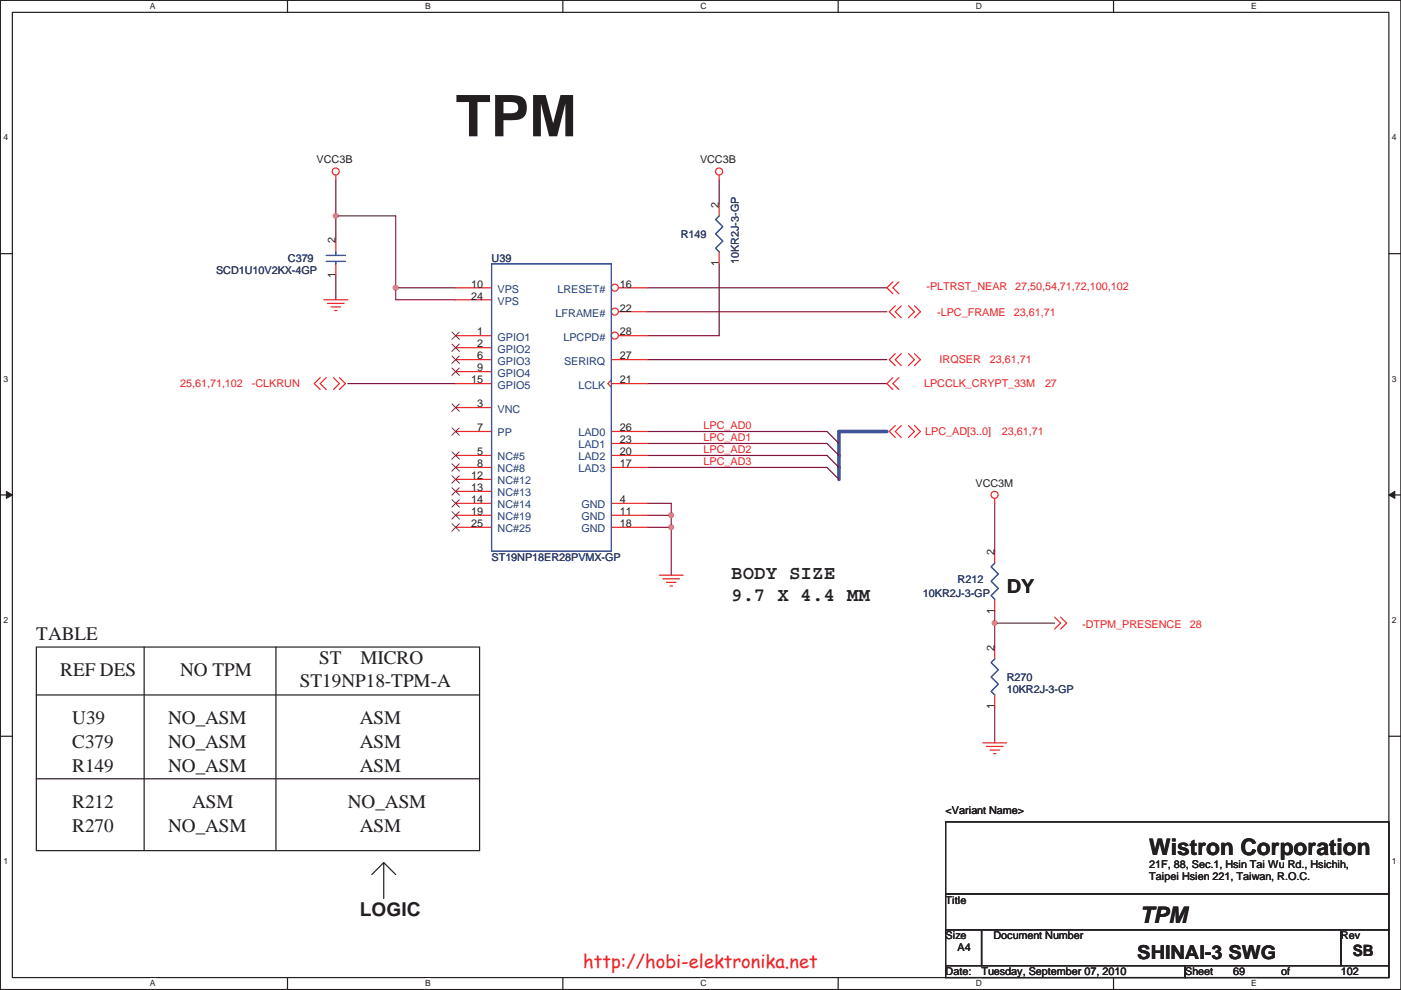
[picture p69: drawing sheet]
<svg xmlns="http://www.w3.org/2000/svg" width="297mm" height="210mm" viewBox="0 0 297 210" stroke-linecap="round" stroke-linejoin="round" font-family="sans-serif">
<defs><g id="words">
<text font-size="12.2" fill="#231f20" x="96.6" y="28.9">TPM</text>
<g font-size="4.8" fill="#231f20">
<text x="243.7" y="181.4">Wistron Corporation</text>
<text x="241.6" y="195.8">TPM</text>
</g>
<g font-size="4.1" fill="#231f20">
<text x="155" y="122.9">BODY SIZE</text>
<text x="213.4" y="125.8">DY</text>
<text x="155" y="127.5">9.7 X 4.4 MM</text>
<text x="7.7" y="135.8">TABLE</text>
<text x="12.8" y="143.4">REF DES</text>
<text x="38.2" y="143.4">NO TPM</text>
<text x="67.6" y="140.9">ST</text>
<text x="76.5" y="140.9">MICRO</text>
<text x="63.6" y="145.7">ST19NP18-TPM-A</text>
<text x="15.3" y="153.6">U39</text>
<text x="35.6" y="153.6">NO_ASM</text>
<text x="76.3" y="153.6">ASM</text>
<text x="15.3" y="158.7">C379</text>
<text x="35.6" y="158.7">NO_ASM</text>
<text x="76.3" y="158.7">ASM</text>
<text x="15.3" y="163.7">R149</text>
<text x="35.6" y="163.7">NO_ASM</text>
<text x="76.3" y="163.7">ASM</text>
<text x="15.3" y="171.4">R212</text>
<text x="40.7" y="171.4">ASM</text>
<text x="73.7" y="171.4">NO_ASM</text>
<text x="15.3" y="176.4">R270</text>
<text x="35.6" y="176.4">NO_ASM</text>
<text x="76.3" y="176.4">ASM</text>
<text x="76.3" y="194.3">LOGIC</text>
<text x="241.1" y="203.5">SHINAI-3 SWG</text>
</g>
<text font-size="3.9" fill="#ed2024" x="123.7" y="205.2">http://hobi-elektronika.net</text>
<text font-size="3.3" fill="#231f20" x="286.8" y="202.8">SB</text>
<g font-size="2.3" fill="#231f20">
<text x="67.1" y="34.7">VCC3B</text>
<text x="148.4" y="34.7">VCC3B</text>
<text x="152.4" y="44" transform="rotate(-90 152.4 44)">2</text>
<text x="71.2" y="51.6" transform="rotate(-90 71.2 51.6)">2</text>
<text x="71.2" y="59" transform="rotate(-90 71.2 59)">1</text>
<text x="152.4" y="56.5" transform="rotate(-90 152.4 56.5)">1</text>
<text x="99.9" y="61">10</text>
<text x="99.9" y="63.5">24</text>
<text x="131.4" y="61">16</text>
<text x="101.2" y="71.2">1</text>
<text x="131.4" y="66.1">22</text>
<text x="131.4" y="71.2">28</text>
<text x="101.2" y="73.7">2</text>
<text x="101.2" y="76.2">6</text>
<text x="131.4" y="76.2">27</text>
<text x="99.9" y="81.3">15</text>
<text x="101.2" y="78.8">9</text>
<text x="131.4" y="81.3">21</text>
<text x="101.2" y="86.4">3</text>
<text x="101.2" y="91.5">7</text>
<text x="131.4" y="94">23</text>
<text x="131.4" y="91.5">26</text>
<text x="99.9" y="101.6">12</text>
<text x="101.2" y="96.6">5</text>
<text x="101.2" y="99.1">8</text>
<text x="131.4" y="99.1">17</text>
<text x="131.4" y="96.6">20</text>
<text x="99.9" y="104.2">13</text>
<text x="99.9" y="106.7">14</text>
<text x="131.4" y="106.7">4</text>
<text x="206.8" y="103.2">VCC3M</text>
<text x="99.9" y="109.3">19</text>
<text x="99.9" y="111.8">25</text>
<text x="131.4" y="109.3">11</text>
<text x="131.4" y="111.8">18</text>
<text x="210.9" y="117.7" transform="rotate(-90 210.9 117.7)">2</text>
<text x="210.9" y="130.1" transform="rotate(-90 210.9 130.1)">1</text>
<text x="210.9" y="138" transform="rotate(-90 210.9 138)">2</text>
<text x="210.9" y="150.4" transform="rotate(-90 210.9 150.4)">1</text>
<text x="200.5" y="172.6">&lt;Variant Name&gt;</text>
<text x="243.7" y="184">21F, 88, Sec.1, Hsin Tai Wu Rd., Hsichih,</text>
<text x="200.5" y="191.6">Title</text>
<text x="243.7" y="186.7">Taipei Hsien 221, Taiwan, R.O.C.</text>
<text x="200.5" y="199.3">Size</text>
<text x="203" y="201.8">A4</text>
<text x="210.6" y="199.3">Document Number</text>
<text x="284.3" y="199.3">Rev</text>
<text x="200.5" y="206.9">Date:</text>
<text x="208.1" y="206.9">Tuesday, September 07, 2010</text>
<text x="251.3" y="206.9">Sheet</text>
<text x="261.4" y="206.9">69</text>
<text x="271.6" y="206.9">of</text>
<text x="284.3" y="206.9">102</text>
</g>
<g font-size="2.3" fill="#2d2d72">
<text x="144.4" y="50.4">R149</text>
<text x="45.8" y="58">SCD1U10V2KX-4GP</text>
<text x="61" y="55.5">C379</text>
<text x="104.2" y="55.5">U39</text>
<text x="156.6" y="56" transform="rotate(-90 156.6 56)">10KR2J-3-GP</text>
<text x="104.2" y="119">ST19NP18ER28PVMX-GP</text>
<text x="203" y="123.6">R212</text>
<text x="195.7" y="126.6">10KR2J-3-GP</text>
<text x="213.4" y="144.4">R270</text>
<text x="213.4" y="146.9">10KR2J-3-GP</text>
</g>
<g font-size="2.3" fill="#1d437e">
<text x="105.5" y="62.1">VPS</text>
<text x="105.5" y="64.6">VPS</text>
<text x="118.2" y="62.1">LRESET#</text>
<text x="117.8" y="67.2">LFRAME#</text>
<text x="105.5" y="72.3">GPIO1</text>
<text x="105.5" y="74.8">GPIO2</text>
<text x="105.5" y="77.3">GPIO3</text>
<text x="119.5" y="72.3">LPCPD#</text>
<text x="119.6" y="77.3">SERIRQ</text>
<text x="105.5" y="79.9">GPIO4</text>
<text x="105.5" y="82.4">GPIO5</text>
<text x="122.6" y="82.4">LCLK</text>
<text x="105.5" y="87.5">VNC</text>
<text x="105.5" y="92.6">PP</text>
<text x="122.6" y="95.1">LAD1</text>
<text x="122.6" y="92.6">LAD0</text>
<text x="105.5" y="97.7">NC#5</text>
<text x="105.5" y="100.2">NC#8</text>
<text x="122.6" y="100.2">LAD3</text>
<text x="122.6" y="97.7">LAD2</text>
<text x="105.5" y="102.7">NC#12</text>
<text x="105.5" y="105.3">NC#13</text>
<text x="105.5" y="107.8">NC#14</text>
<text x="123.3" y="107.8">GND</text>
<text x="105.5" y="110.4">NC#19</text>
<text x="105.5" y="112.9">NC#25</text>
<text x="123.3" y="110.4">GND</text>
<text x="123.3" y="112.9">GND</text>
</g>
<g font-size="2.3" fill="#ec2426">
<text x="196.4" y="61.6">-PLTRST_NEAR</text>
<text x="215.2" y="61.6">27,50,54,71,72,100,102</text>
<text x="198.7" y="66.9">-LPC_FRAME</text>
<text x="215" y="66.9">23,61,71</text>
<text x="199.2" y="77.1">IRQSER</text>
<text x="209.9" y="77.1">23,61,71</text>
<text x="38.2" y="82.2">25,61,71,102</text>
<text x="53.4" y="82.2">-CLKRUN</text>
<text x="195.9" y="82.2">LPCCLK_CRYPT_33M</text>
<text x="221.6" y="82.2">27</text>
<text x="149.2" y="93.6">LPC_AD1</text>
<text x="149.2" y="91">LPC_AD0</text>
<text x="196.2" y="92.3">LPC_AD[3..0]</text>
<text x="212.4" y="92.3">23,61,71</text>
<text x="149.2" y="96.1">LPC_AD2</text>
<text x="149.2" y="98.6">LPC_AD3</text>
<text x="229.4" y="133.2">-DTPM_PRESENCE</text>
<text x="252.3" y="133.2">28</text>
</g>
<g font-size="1.8" fill="#231f20">
<text x="31.8" y="1.9">A</text>
<text x="90.1" y="1.9">B</text>
<text x="148.5" y="1.9">C</text>
<text x="206.9" y="1.9">D</text>
<text x="265.3" y="1.9">E</text>
<text x=".7" y="29.8">4</text>
<text x="295.1" y="29.8">4</text>
<text x=".7" y="81">3</text>
<text x="295.1" y="81">3</text>
<text x=".7" y="132.2">2</text>
<text x="295.1" y="132.2">2</text>
<text x=".7" y="183.3">1</text>
<text x="295.1" y="183.3">1</text>
<text x="31.8" y="209.2">A</text>
<text x="90.1" y="209.2">B</text>
<text x="148.5" y="209.2">C</text>
<text x="206.9" y="209.2">D</text>
<text x="265.3" y="209.2">E</text>
</g>
</g></defs>
<path d="M.1 .1h296.9v209.8h-296.9zM2.6 2.6h291.9v204.7h-291.9z" fill="none" stroke="#231f20" stroke-width=".25"/>
<g fill="#fff">
<path d="M31.8 .3h1.2v2h-1.2z"/>
<path d="M31.8 207.6h1.2v2h-1.2z"/>
</g>
<path d="M61 .1v2.5M61 207.3v2.6" fill="none" stroke="#231f20" stroke-width=".25"/>
<g fill="#fff">
<path d="M90.1 .3h1.2v2h-1.2z"/>
<path d="M90.1 207.6h1.2v2h-1.2z"/>
</g>
<path d="M119.3 .1v2.5M119.3 207.3v2.6" fill="none" stroke="#231f20" stroke-width=".25"/>
<g fill="#fff">
<path d="M148.5 .3h1.3v2h-1.3z"/>
<path d="M148.5 207.6h1.3v2h-1.3z"/>
</g>
<path d="M177.7 .1v2.5M177.7 207.3v2.6" fill="none" stroke="#231f20" stroke-width=".25"/>
<g fill="#fff">
<path d="M206.9 .3h1.2v2h-1.2z"/>
<path d="M206.9 207.6h1.2v2h-1.2z"/>
</g>
<path d="M236.1 .1v2.5M236.1 207.3v2.6" fill="none" stroke="#231f20" stroke-width=".25"/>
<g fill="#fff">
<path d="M265.3 .3h1.1v2h-1.1z"/>
<path d="M265.3 207.6h1.1v2h-1.1z"/>
<path d="M.7 28.2h1v2h-1z"/>
<path d="M295.1 28.2h1v2h-1z"/>
<path d="M.7 79.4h1v2h-1z"/>
<path d="M295.1 79.4h1v2h-1z"/>
</g>
<path d="M.1 53.8h2.5M294.5 53.8h2.5" fill="none" stroke="#231f20" stroke-width=".25"/>
<g fill="#fff">
<path d="M.7 130.6h1v1.9h-1z"/>
<path d="M295.1 130.6h1v1.9h-1z"/>
</g>
<path d="M.1 105h2.5M294.5 105h2.5" fill="none" stroke="#231f20" stroke-width=".25"/>
<path d="M1.4 104.2l1.2 .8-1.2 .7z" fill="#231f20"/>
<path d="M1.4 104.2l1.2 .8-1.2 .7z" fill="none" stroke="#231f20" stroke-width=".21"/>
<path d="M294.5 105l1.2-.8v1.5z" fill="#231f20"/>
<path d="M294.5 105l1.2-.8v1.5z" fill="none" stroke="#231f20" stroke-width=".21"/>
<g fill="#fff">
<path d="M.7 181.7h1v2h-1z"/>
<path d="M295.1 181.7h1v2h-1z"/>
</g>
<path d="M.1 156.2h2.5M294.5 156.2h2.5" fill="none" stroke="#231f20" stroke-width=".25"/>
<path d="M210.9 106.8v10.1M223.6 132.2h-12.7v5" fill="none" stroke="#7f1542" stroke-width=".25"/>
<circle cx="210.9" cy="132.1" r=".49" fill="#b8529f"/>
<circle cx="210.9" cy="132.1" r=".49" fill="none" stroke="#b8529f" stroke-width=".25"/>
<path d="M71.2 45.8v5.1M210.9 129.6v2.6M210.9 149.9v7.7" fill="none" stroke="#7f1542" stroke-width=".25"/>
<circle cx="71.2" cy="45.8" r=".49" fill="#b8529f"/>
<circle cx="71.2" cy="45.8" r=".49" fill="none" stroke="#b8529f" stroke-width=".25"/>
<path d="M71.2 58.5v5.1M83.9 61v2.6" fill="none" stroke="#7f1542" stroke-width=".25"/>
<circle cx="83.9" cy="61" r=".49" fill="#b8529f"/>
<circle cx="83.9" cy="61" r=".49" fill="none" stroke="#b8529f" stroke-width=".25"/>
<path d="M83.9 45.8v15.2h12.7M83.9 63.6h12.7M137.2 106.8h5.1v2.5h-5.1M142.3 111.8v10.2" fill="none" stroke="#7f1542" stroke-width=".25"/>
<circle cx="142.3" cy="111.8" r=".49" fill="#b8529f"/>
<circle cx="142.3" cy="111.8" r=".49" fill="none" stroke="#b8529f" stroke-width=".25"/>
<path d="M142.3 109.3v2.5" fill="none" stroke="#7f1542" stroke-width=".25"/>
<circle cx="142.3" cy="109.3" r=".49" fill="#b8529f"/>
<circle cx="142.3" cy="109.3" r=".49" fill="none" stroke="#b8529f" stroke-width=".25"/>
<g fill="none" stroke="#7f1542" stroke-width=".25">
<path d="M71.2 38.2v7.6h12.7M152.5 38.2v5.1M152.5 56v15.2h-15.3M137.2 76.3h50.8M137.2 66.1h50.8M137.2 61h50.8M73.7 81.4h22.9M137.2 94.1h38.1l2.6 2.5M137.2 91.5h38.1l2.6 2.6M137.2 96.6h38.1l2.6 2.5M137.2 99.1h38.1l2.6 2.6M137.2 81.4h50.8"/>
<path d="M137.2 111.8h5.1"/>
</g>
<path d="M188 91.5h-10.1v10.2" fill="none" stroke="#3a53a4" stroke-width=".76"/>
<g fill="none" stroke="#ec2426" stroke-width=".25">
<path d="M71.2 37.2v1M152.5 37.2v1M71.2 50.9v2.5M71.2 56v2.5M152.5 43.3v2.5M152.5 53.4v2.6M189.3 59.8l-1.3 1.2 1.3 1.3M190.6 59.8l-1.3 1.2 1.3 1.3M68.7 63.6h5M69.4 64.3h3.6M70.2 65.1h2M70.9 65.9h.6"/>
<path d="M96.6 71.2h7.6M96.6 73.7h7.6M96.6 76.3h7.6M96.6 78.8h7.6M96.6 61h7.6M189.8 75l-1.3 1.3 1.3 1.3M189.8 64.9l-1.3 1.2 1.3 1.3M191.1 75l-1.3 1.3 1.3 1.3M191.1 64.9l-1.3 1.2 1.3 1.3M192.6 75l1.3 1.3-1.3 1.3M192.6 64.9l1.3 1.2-1.3 1.3M193.9 75l1.3 1.3-1.3 1.3"/>
<path d="M193.9 64.9l1.3 1.2-1.3 1.3M67.9 80.1l-1.3 1.3 1.3 1.2M69.2 80.1l-1.3 1.3 1.3 1.2M70.7 80.1l1.3 1.3-1.3 1.2M72 80.1l1.2 1.3-1.2 1.2M96.6 86.4h7.6M96.6 96.6h7.6M96.6 91.5h7.6M96.6 99.1h7.6M96.6 81.4h7.6M189.3 80.1l-1.3 1.3 1.3 1.2M189.8 90.3l-1.3 1.2 1.3 1.3"/>
<path d="M190.6 80.1l-1.3 1.3 1.3 1.2M191.1 90.3l-1.3 1.2 1.3 1.3M192.6 90.3l1.3 1.2-1.3 1.3M193.9 90.3l1.3 1.2-1.3 1.3M96.6 106.8h7.6M96.6 101.7h7.6M96.6 104.2h7.6M129.6 106.8h7.6M129.6 109.3h7.6M210.9 105.7v1.1M210.9 116.9v2.6M139.8 122h5.1"/>
<path d="M140.5 122.8h3.6M141.3 123.5h2M142.1 124.3h.5M210.9 127.1v2.5M210.9 137.2v2.6M223.6 130.9l1.3 1.3-1.3 1.2M224.9 130.9l1.2 1.3-1.2 1.2M208.4 157.6h5M209.1 158.3h3.6M209.9 159.1h2M210.6 159.8h.6M210.9 147.4v2.5"/>
<circle cx="71.2" cy="36.4" r=".75"/>
<circle cx="152.5" cy="36.4" r=".75"/>
<circle cx="210.9" cy="105" r=".75"/>
</g>
<g fill="none" stroke="#231f20" stroke-width=".25">
<path d="M7.7 137.2h94v43.2h-94zM30.6 137.2v43.2M58.5 137.2v43.2M7.7 147.4h94M7.7 165.2h94M200.5 174.3h94v15.3h-94zM78.8 185.5l2.6-2.5 2.5 2.5M81.4 183v7.6M200.5 189.6h94v7.6h-94zM200.5 197.2h7.6v7.6h-7.6zM208.1 197.2h76.2v7.6h-76.2zM284.3 197.2h10.2v7.6h-10.2z"/>
<path d="M200.5 204.8h50.8v2.5h-50.8zM251.3 204.8h43.2v2.5h-43.2z"/>
</g>
<path d="M69.2 55.5h4M69.2 54.2h4M71.2 53.4v.8M71.2 55.5v.5M152.5 45.8l-.8 .8 1.5 1.5-1.5 1.5 1.5 1.5-1.5 1.6 .8 .7M210.9 119.5l-.8 .7 1.6 1.5-1.6 1.6 1.6 1.5-1.6 1.5 .8 .8M210.9 139.8l-.8 .7 1.6 1.6-1.6 1.5 1.6 1.5-1.6 1.5 .8 .8" fill="none" stroke="#3a53a4" stroke-width=".25"/>
<g fill="none" stroke="#7f431c" stroke-width=".21">
<path d="M95.8 70.4l1.6 1.6M95.8 73l1.6 1.5M95.8 75.5l1.6 1.6M95.8 78.1l1.6 1.5M97.4 70.4l-1.6 1.6M97.4 73l-1.6 1.5M97.4 75.5l-1.6 1.6M97.4 78.1l-1.6 1.5M95.8 85.7l1.6 1.5M95.8 95.8l1.6 1.6M95.8 90.8l1.6 1.5M95.8 98.4l1.6 1.5"/>
<path d="M97.4 85.7l-1.6 1.5M97.4 95.8l-1.6 1.6M97.4 90.8l-1.6 1.5M97.4 98.4l-1.6 1.5M95.8 100.9l1.6 1.6M95.8 103.5l1.6 1.5M95.8 106l1.6 1.6M97.4 100.9l-1.6 1.6M97.4 103.5l-1.6 1.5M97.4 106l-1.6 1.6"/>
</g>
<circle cx="130.4" cy="61" r=".75" fill="#fff"/>
<g fill="none" stroke="#ec2426" stroke-width=".25">
<path d="M131.1 61h6.1M129.6 80.6l-.7 .8 .7 .7M129.6 99.1h7.6M129.6 96.6h7.6M129.6 81.4h7.6M96.6 109.3h7.6M129.6 111.8h7.6"/>
<circle cx="130.4" cy="61" r=".75"/>
</g>
<path d="M95.8 108.5l1.6 1.6M97.4 108.5l-1.6 1.6" fill="none" stroke="#7f431c" stroke-width=".21"/>
<circle cx="130.4" cy="66.1" r=".75" fill="#fff"/>
<g fill="none" stroke="#ec2426" stroke-width=".25">
<path d="M96.6 63.6h7.6M129.6 76.3h7.6M131.1 66.1h6.1M129.6 94.1h7.6M129.6 91.5h7.6M96.6 111.8h7.6"/>
<circle cx="130.4" cy="66.1" r=".75"/>
</g>
<path d="M95.8 111.1l1.6 1.5M97.4 111.1l-1.6 1.5" fill="none" stroke="#7f431c" stroke-width=".21"/>
<circle cx="130.4" cy="71.2" r=".75" fill="#fff"/>
<g fill="none" stroke="#ec2426" stroke-width=".25">
<path d="M131.1 71.2h6.1"/>
<circle cx="130.4" cy="71.2" r=".75"/>
</g>
<path d="M104.2 56h25.4v60.9h-25.4z" fill="none" stroke="#3a53a4" stroke-width=".25"/>
<circle cx="210.9" cy="132.1" r=".49" fill="#b8529f"/>
<circle cx="210.9" cy="132.1" r=".49" fill="none" stroke="#b8529f" stroke-width=".25"/>
<circle cx="71.2" cy="45.8" r=".49" fill="#b8529f"/>
<circle cx="71.2" cy="45.8" r=".49" fill="none" stroke="#b8529f" stroke-width=".25"/>
<circle cx="83.9" cy="61" r=".49" fill="#b8529f"/>
<circle cx="83.9" cy="61" r=".49" fill="none" stroke="#b8529f" stroke-width=".25"/>
<circle cx="142.3" cy="111.8" r=".49" fill="#b8529f"/>
<circle cx="142.3" cy="111.8" r=".49" fill="none" stroke="#b8529f" stroke-width=".25"/>
<circle cx="142.3" cy="109.3" r=".49" fill="#b8529f"/>
<circle cx="142.3" cy="109.3" r=".49" fill="none" stroke="#b8529f" stroke-width=".25"/>
<use href="#words"/>
</svg>
